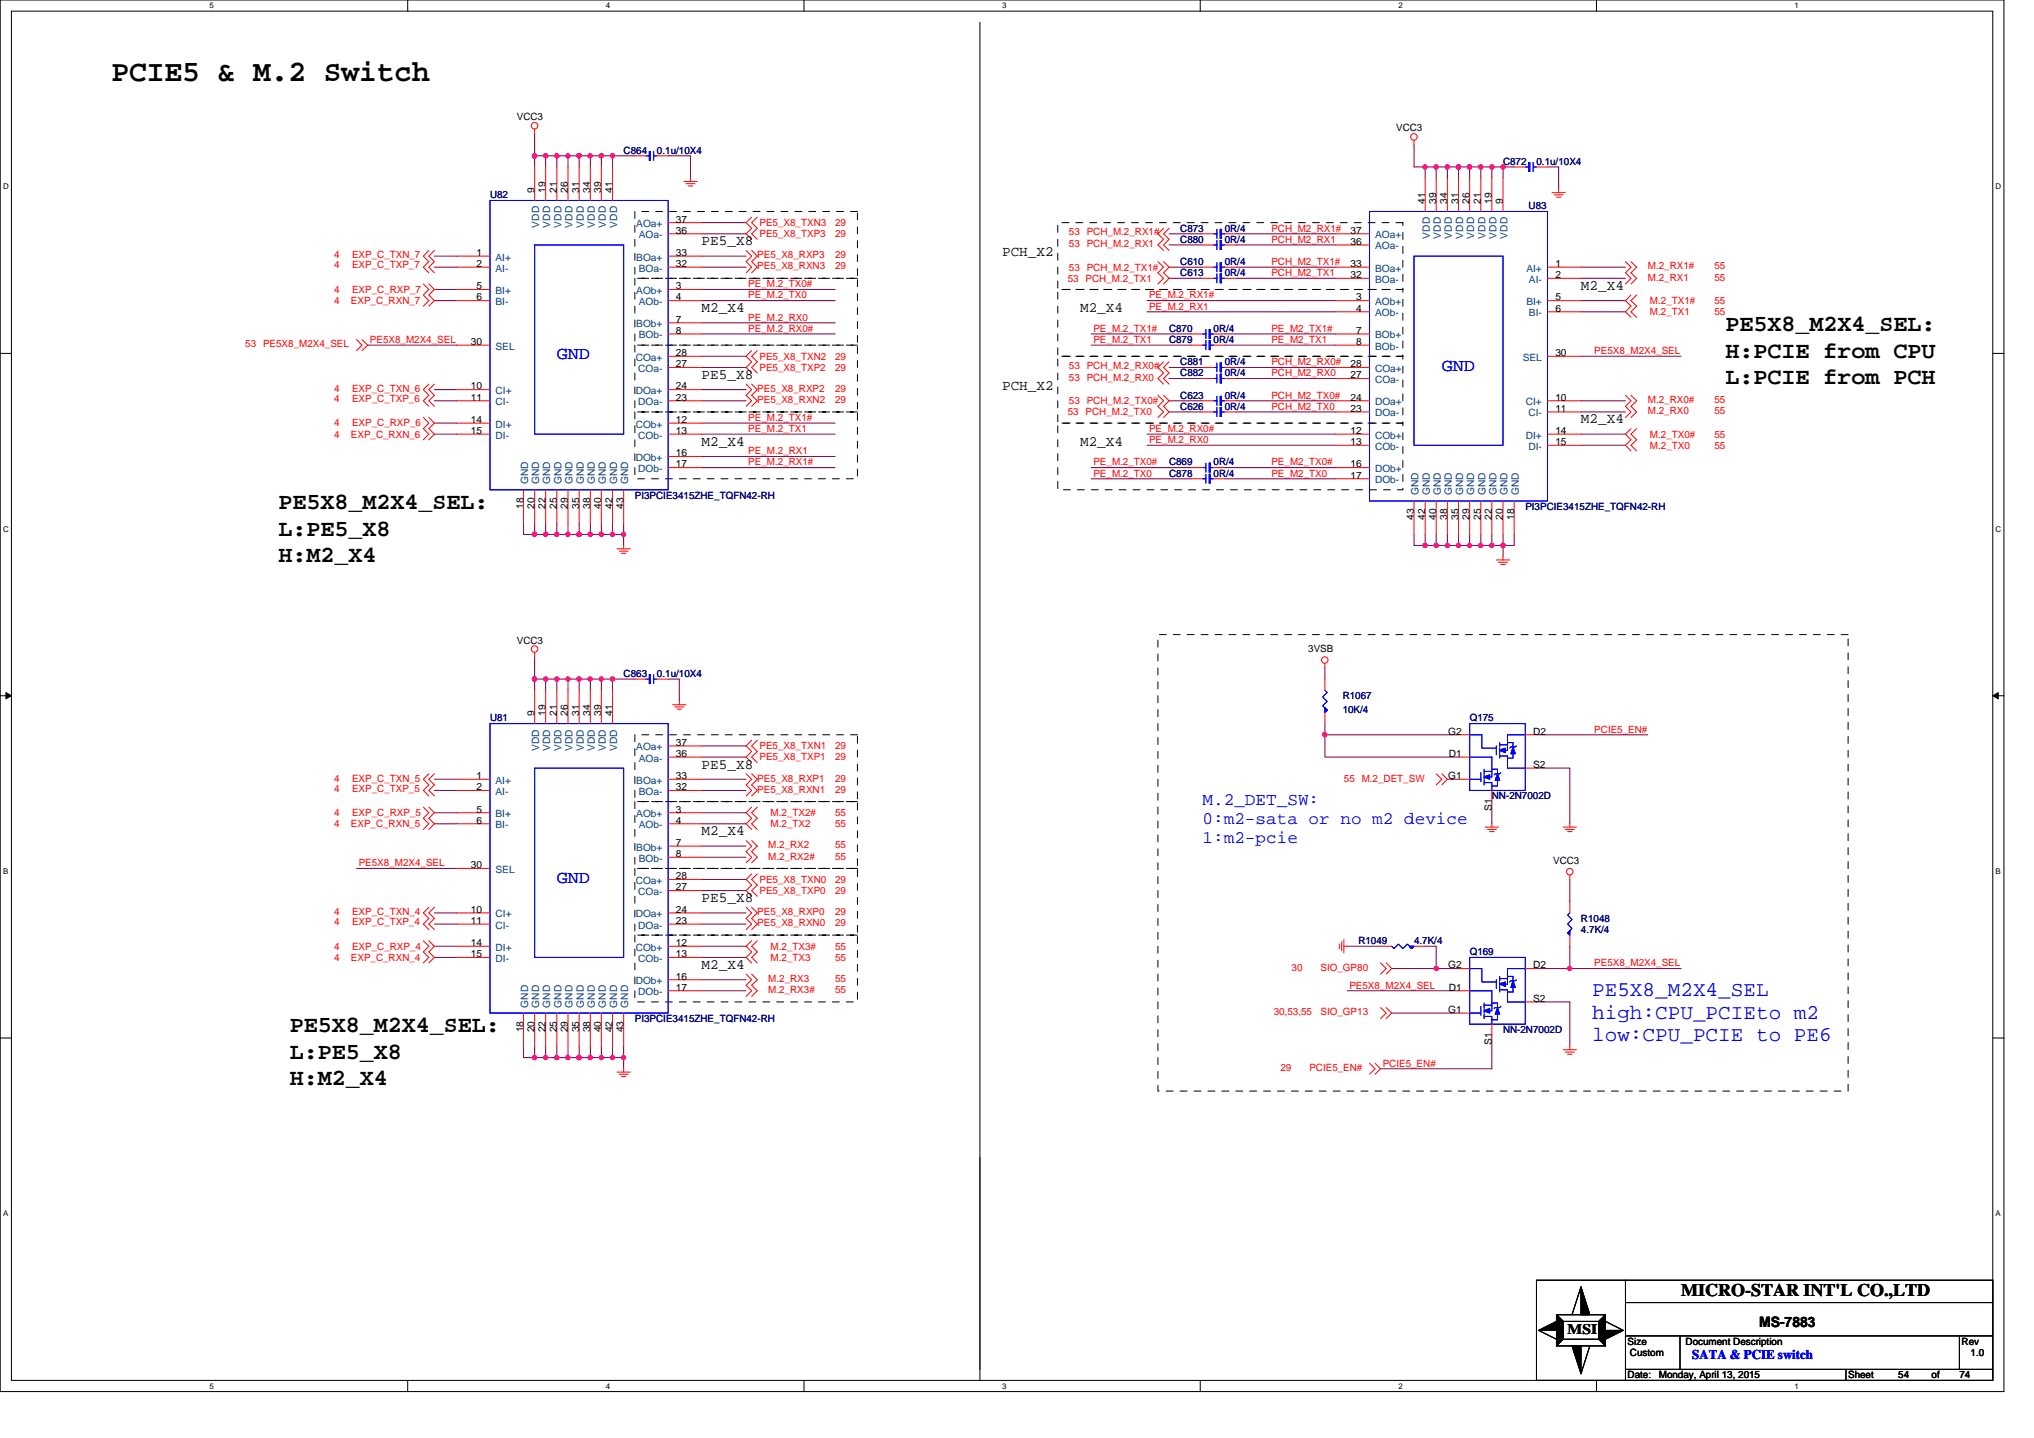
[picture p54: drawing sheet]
<svg xmlns="http://www.w3.org/2000/svg" width="297mm" height="210mm" viewBox="0 0 297 210" stroke-linecap="round" stroke-linejoin="round" font-family="sans-serif">
<defs><g id="words">
<text font-size="4.4" x="16.3" y="11.8">PCIE5 &amp; M.2 Switch</text>
<g font-size="3.4">
<text x="252" y="48.4">PE5X8_M2X4_SEL:</text>
<text x="252" y="52.2">H:PCIE from CPU</text>
<text x="252" y="56.1">L:PCIE from PCH</text>
<text x="40.7" y="74.4">PE5X8_M2X4_SEL:</text>
<text x="40.7" y="78.2">L:PE5_X8</text>
<text x="40.7" y="82.1">H:M2_X4</text>
<text x="42.3" y="150.8">PE5X8_M2X4_SEL:</text>
<text x="42.3" y="154.6">L:PE5_X8</text>
<text x="42.3" y="158.5">H:M2_X4</text>
</g>
<g font-size="3.1" fill="#00f">
<text x="232.5" y="145.5">PE5X8_M2X4_SEL</text>
<text x="232.5" y="148.8">high:CPU_PCIEto m2</text>
<text x="232.5" y="152.1">low:CPU_PCIE to PE6</text>
</g>
<g font-size="2.6" fill="#00f">
<text x="81.3" y="52.5">GND</text>
<text x="210.6" y="54.1">GND</text>
<text x="175.6" y="117.5">M.2_DET_SW:</text>
<text x="175.6" y="120.3">0:m2-sata or no m2 device</text>
<text x="175.6" y="123">1:m2-pcie</text>
<text x="81.3" y="128.9">GND</text>
</g>
<text font-size="2.6" x="245.5" y="189.3">MICRO-STAR INT'L CO.,LTD</text>
<g font-size="2.1">
<text x="102.5" y="35.8">PE5_X8</text>
<text x="146.3" y="37.4">PCH_X2</text>
<text x="102.5" y="45.6">M2_X4</text>
<text x="157.7" y="45.6">M2_X4</text>
<text x="230.9" y="42.3">M2_X4</text>
<text x="102.5" y="55.3">PE5_X8</text>
<text x="146.3" y="56.9">PCH_X2</text>
<text x="102.5" y="65.1">M2_X4</text>
<text x="157.7" y="65.1">M2_X4</text>
<text x="230.9" y="61.8">M2_X4</text>
<text x="102.5" y="112.2">PE5_X8</text>
<text x="102.5" y="122">M2_X4</text>
<text x="102.5" y="131.7">PE5_X8</text>
<text x="102.5" y="141.5">M2_X4</text>
<text x="228.9" y="194.9">MSI</text>
<text x="256.9" y="193.8">MS-7883</text>
</g>
<text font-size="1.9" fill="#00f" x="247.1" y="198.5">SATA &amp; PCIE switch</text>
<g font-size="1.5">
<text x="75.5" y="17.6">VCC3</text>
<text x="203.9" y="19.2">VCC3</text>
<text x="78.1" y="28.1" transform="rotate(-90 78.1 28.1)">9</text>
<text x="79.7" y="28.1" transform="rotate(-90 79.7 28.1)">19</text>
<text x="81.3" y="28.1" transform="rotate(-90 81.3 28.1)">21</text>
<text x="82.9" y="28.1" transform="rotate(-90 82.9 28.1)">26</text>
<text x="84.6" y="28.1" transform="rotate(-90 84.6 28.1)">31</text>
<text x="86.2" y="28.1" transform="rotate(-90 86.2 28.1)">34</text>
<text x="87.8" y="28.1" transform="rotate(-90 87.8 28.1)">39</text>
<text x="89.4" y="28.1" transform="rotate(-90 89.4 28.1)">41</text>
<text x="208.1" y="29.7" transform="rotate(-90 208.1 29.7)">41</text>
<text x="209.7" y="29.7" transform="rotate(-90 209.7 29.7)">39</text>
<text x="211.3" y="29.7" transform="rotate(-90 211.3 29.7)">34</text>
<text x="213" y="29.7" transform="rotate(-90 213 29.7)">31</text>
<text x="214.6" y="29.7" transform="rotate(-90 214.6 29.7)">26</text>
<text x="216.2" y="29.7" transform="rotate(-90 216.2 29.7)">21</text>
<text x="217.8" y="29.7" transform="rotate(-90 217.8 29.7)">19</text>
<text x="219.5" y="29.7" transform="rotate(-90 219.5 29.7)">9</text>
<text x="98.7" y="34.1">36</text>
<text x="98.7" y="32.5">37</text>
<text x="197.2" y="34.1">37</text>
<text x="197.2" y="35.8">36</text>
<text x="69.6" y="37.4">1</text>
<text x="69.6" y="39">2</text>
<text x="98.7" y="39">32</text>
<text x="98.7" y="37.4">33</text>
<text x="197.2" y="39">33</text>
<text x="197.2" y="40.6">32</text>
<text x="227.1" y="39">1</text>
<text x="227.1" y="40.6">2</text>
<text x="69.6" y="42.2">5</text>
<text x="69.6" y="43.9">6</text>
<text x="98.7" y="43.9">4</text>
<text x="98.7" y="42.2">3</text>
<text x="98.7" y="47.1">7</text>
<text x="198" y="43.9">3</text>
<text x="198" y="45.5">4</text>
<text x="227.1" y="43.9">5</text>
<text x="227.1" y="45.5">6</text>
<text x="68.8" y="50.4">30</text>
<text x="98.7" y="48.7">8</text>
<text x="98.7" y="53.6">27</text>
<text x="98.7" y="52">28</text>
<text x="197.2" y="53.6">28</text>
<text x="198" y="48.7">7</text>
<text x="198" y="50.4">8</text>
<text x="227.1" y="52">30</text>
<text x="68.8" y="56.9">10</text>
<text x="68.8" y="58.5">11</text>
<text x="98.7" y="58.5">23</text>
<text x="98.7" y="56.9">24</text>
<text x="197.2" y="55.2">27</text>
<text x="197.2" y="58.5">24</text>
<text x="227.1" y="58.5">10</text>
<text x="68.8" y="61.8">14</text>
<text x="68.8" y="63.4">15</text>
<text x="98.7" y="63.4">13</text>
<text x="98.7" y="61.8">12</text>
<text x="197.2" y="63.4">12</text>
<text x="197.2" y="65">13</text>
<text x="197.2" y="60.1">23</text>
<text x="227.1" y="63.4">14</text>
<text x="227.1" y="60.1">11</text>
<text x="227.1" y="65">15</text>
<text x="98.7" y="68.3">17</text>
<text x="98.7" y="66.6">16</text>
<text x="197.2" y="68.3">16</text>
<text x="197.2" y="69.9">17</text>
<text x="76.4" y="74.3" transform="rotate(-90 76.4 74.3)">18</text>
<text x="78.1" y="74.3" transform="rotate(-90 78.1 74.3)">20</text>
<text x="79.7" y="74.3" transform="rotate(-90 79.7 74.3)">22</text>
<text x="81.3" y="74.3" transform="rotate(-90 81.3 74.3)">25</text>
<text x="82.9" y="74.3" transform="rotate(-90 82.9 74.3)">29</text>
<text x="84.6" y="74.3" transform="rotate(-90 84.6 74.3)">35</text>
<text x="86.2" y="74.3" transform="rotate(-90 86.2 74.3)">38</text>
<text x="87.8" y="74.3" transform="rotate(-90 87.8 74.3)">40</text>
<text x="89.4" y="74.3" transform="rotate(-90 89.4 74.3)">42</text>
<text x="91.1" y="74.3" transform="rotate(-90 91.1 74.3)">43</text>
<text x="206.5" y="75.9" transform="rotate(-90 206.5 75.9)">43</text>
<text x="208.1" y="75.9" transform="rotate(-90 208.1 75.9)">42</text>
<text x="209.7" y="75.9" transform="rotate(-90 209.7 75.9)">40</text>
<text x="211.3" y="75.9" transform="rotate(-90 211.3 75.9)">38</text>
<text x="213" y="75.9" transform="rotate(-90 213 75.9)">35</text>
<text x="214.6" y="75.9" transform="rotate(-90 214.6 75.9)">29</text>
<text x="216.2" y="75.9" transform="rotate(-90 216.2 75.9)">25</text>
<text x="217.8" y="75.9" transform="rotate(-90 217.8 75.9)">22</text>
<text x="219.5" y="75.9" transform="rotate(-90 219.5 75.9)">20</text>
<text x="221.1" y="75.9" transform="rotate(-90 221.1 75.9)">18</text>
<text x="75.5" y="94">VCC3</text>
<text x="191" y="95.3">3VSB</text>
<text x="78.1" y="104.5" transform="rotate(-90 78.1 104.5)">9</text>
<text x="79.7" y="104.5" transform="rotate(-90 79.7 104.5)">19</text>
<text x="81.3" y="104.5" transform="rotate(-90 81.3 104.5)">21</text>
<text x="82.9" y="104.5" transform="rotate(-90 82.9 104.5)">26</text>
<text x="84.6" y="104.5" transform="rotate(-90 84.6 104.5)">31</text>
<text x="86.2" y="104.5" transform="rotate(-90 86.2 104.5)">34</text>
<text x="87.8" y="104.5" transform="rotate(-90 87.8 104.5)">39</text>
<text x="89.4" y="104.5" transform="rotate(-90 89.4 104.5)">41</text>
<text x="211.5" y="107.3">G2</text>
<text x="223.9" y="107.3">D2</text>
<text x="69.6" y="113.8">1</text>
<text x="98.7" y="110.5">36</text>
<text x="98.7" y="108.9">37</text>
<text x="98.7" y="113.8">33</text>
<text x="211.5" y="113.8">G1</text>
<text x="211.6" y="110.5">D1</text>
<text x="223.9" y="112.1">S2</text>
<text x="69.6" y="115.4">2</text>
<text x="69.6" y="118.7">5</text>
<text x="98.7" y="115.4">32</text>
<text x="98.7" y="118.7">3</text>
<text x="217.8" y="118.4" transform="rotate(-90 217.8 118.4)">S1</text>
<text x="69.6" y="120.3">6</text>
<text x="98.7" y="120.3">4</text>
<text x="98.7" y="125.2">8</text>
<text x="98.7" y="123.5">7</text>
<text x="68.8" y="126.8">30</text>
<text x="98.7" y="130">27</text>
<text x="98.7" y="128.4">28</text>
<text x="226.8" y="126.2">VCC3</text>
<text x="68.8" y="133.3">10</text>
<text x="68.8" y="134.9">11</text>
<text x="98.7" y="134.9">23</text>
<text x="98.7" y="133.3">24</text>
<text x="68.8" y="138.2">14</text>
<text x="68.8" y="139.8">15</text>
<text x="98.7" y="139.8">13</text>
<text x="98.7" y="138.2">12</text>
<text x="98.7" y="143">16</text>
<text x="211.5" y="141.4">G2</text>
<text x="223.9" y="141.4">D2</text>
<text x="98.7" y="144.7">17</text>
<text x="211.5" y="147.9">G1</text>
<text x="211.6" y="144.7">D1</text>
<text x="223.9" y="146.3">S2</text>
<text x="76.4" y="150.7" transform="rotate(-90 76.4 150.7)">18</text>
<text x="78.1" y="150.7" transform="rotate(-90 78.1 150.7)">20</text>
<text x="79.7" y="150.7" transform="rotate(-90 79.7 150.7)">22</text>
<text x="81.3" y="150.7" transform="rotate(-90 81.3 150.7)">25</text>
<text x="82.9" y="150.7" transform="rotate(-90 82.9 150.7)">29</text>
<text x="84.6" y="150.7" transform="rotate(-90 84.6 150.7)">35</text>
<text x="86.2" y="150.7" transform="rotate(-90 86.2 150.7)">38</text>
<text x="87.8" y="150.7" transform="rotate(-90 87.8 150.7)">40</text>
<text x="89.4" y="150.7" transform="rotate(-90 89.4 150.7)">42</text>
<text x="91.1" y="150.7" transform="rotate(-90 91.1 150.7)">43</text>
<text x="217.8" y="152.5" transform="rotate(-90 217.8 152.5)">S1</text>
<text x="237.7" y="196.4">Size</text>
<text x="246.2" y="196.4">Document Description</text>
<text x="286.5" y="196.4">Rev</text>
<text x="237.7" y="201.3">Date:</text>
<text x="238" y="198">Custom</text>
<text x="242.2" y="201.3">Monday, April 13, 2015</text>
<text x="269.9" y="201.3">Sheet</text>
<text x="277.2" y="201.3">54</text>
<text x="282.1" y="201.3">of</text>
<text x="286.1" y="201.3">74</text>
<text x="287.8" y="198">1.0</text>
</g>
<g font-size="1.5" fill="#000080">
<text x="91.1" y="22.5">C864</text>
<text x="95.9" y="22.5">0.1u/10X4</text>
<text x="71.6" y="29">U82</text>
<text x="219.5" y="24.1">C872</text>
<text x="224.4" y="24.1">0.1u/10X4</text>
<text x="172.4" y="35.5">C880</text>
<text x="172.4" y="33.8">C873</text>
<text x="178.9" y="35.5">0R/4</text>
<text x="178.9" y="33.8">0R/4</text>
<text x="223.2" y="30.6">U83</text>
<text x="172.4" y="40.3">C613</text>
<text x="172.4" y="38.7">C610</text>
<text x="178.9" y="40.3">0R/4</text>
<text x="178.9" y="38.7">0R/4</text>
<text x="170.7" y="50.1">C879</text>
<text x="170.7" y="48.5">C870</text>
<text x="172.4" y="53.3">C881</text>
<text x="177.2" y="50.1">0R/4</text>
<text x="177.2" y="48.5">0R/4</text>
<text x="178.9" y="53.3">0R/4</text>
<text x="172.4" y="58.2">C623</text>
<text x="172.4" y="59.8">C626</text>
<text x="172.4" y="55">C882</text>
<text x="178.9" y="58.2">0R/4</text>
<text x="178.9" y="59.8">0R/4</text>
<text x="178.9" y="55">0R/4</text>
<text x="170.7" y="68">C869</text>
<text x="170.7" y="69.6">C878</text>
<text x="177.2" y="68">0R/4</text>
<text x="177.2" y="69.6">0R/4</text>
<text x="92.7" y="72.8">PI3PCIE3415ZHE_TQFN42-RH</text>
<text x="222.8" y="74.5">PI3PCIE3415ZHE_TQFN42-RH</text>
<text x="91.1" y="98.8">C863</text>
<text x="95.9" y="98.8">0.1u/10X4</text>
<text x="71.6" y="105.3">U81</text>
<text x="196.1" y="102.1">R1067</text>
<text x="196.1" y="104.1">10K/4</text>
<text x="214.6" y="105.3">Q175</text>
<text x="217.9" y="116.7">NN-2N7002D</text>
<text x="198.4" y="137.9">R1049</text>
<text x="206.5" y="137.9">4.7K/4</text>
<text x="230.9" y="134.6">R1048</text>
<text x="230.9" y="136.2">4.7K/4</text>
<text x="214.6" y="139.5">Q169</text>
<text x="92.7" y="149.2">PI3PCIE3415ZHE_TQFN42-RH</text>
<text x="219.5" y="150.9">NN-2N7002D</text>
</g>
<g font-size="1.5" fill="#004080">
<text x="78.8" y="33.2" transform="rotate(-90 78.8 33.2)">VDD</text>
<text x="80.4" y="33.2" transform="rotate(-90 80.4 33.2)">VDD</text>
<text x="82" y="33.2" transform="rotate(-90 82 33.2)">VDD</text>
<text x="83.6" y="33.2" transform="rotate(-90 83.6 33.2)">VDD</text>
<text x="85.3" y="33.2" transform="rotate(-90 85.3 33.2)">VDD</text>
<text x="86.9" y="33.2" transform="rotate(-90 86.9 33.2)">VDD</text>
<text x="88.5" y="33.2" transform="rotate(-90 88.5 33.2)">VDD</text>
<text x="90.1" y="33.2" transform="rotate(-90 90.1 33.2)">VDD</text>
<text x="92.9" y="33.2">AOa+</text>
<text x="93.3" y="34.8">AOa-</text>
<text x="200.8" y="34.8">AOa+</text>
<text x="208.8" y="34.8" transform="rotate(-90 208.8 34.8)">VDD</text>
<text x="210.4" y="34.8" transform="rotate(-90 210.4 34.8)">VDD</text>
<text x="212" y="34.8" transform="rotate(-90 212 34.8)">VDD</text>
<text x="213.7" y="34.8" transform="rotate(-90 213.7 34.8)">VDD</text>
<text x="215.3" y="34.8" transform="rotate(-90 215.3 34.8)">VDD</text>
<text x="216.9" y="34.8" transform="rotate(-90 216.9 34.8)">VDD</text>
<text x="218.5" y="34.8" transform="rotate(-90 218.5 34.8)">VDD</text>
<text x="220.2" y="34.8" transform="rotate(-90 220.2 34.8)">VDD</text>
<text x="72.4" y="38.1">AI+</text>
<text x="72.4" y="39.7">AI-</text>
<text x="92.9" y="38.1">BOa+</text>
<text x="93.3" y="39.7">BOa-</text>
<text x="200.8" y="36.4">AOa-</text>
<text x="200.8" y="39.7">BOa+</text>
<text x="200.8" y="41.3">BOa-</text>
<text x="222.9" y="39.7">AI+</text>
<text x="223.3" y="41.3">AI-</text>
<text x="72.4" y="42.9">BI+</text>
<text x="72.4" y="44.6">BI-</text>
<text x="92.9" y="42.9">AOb+</text>
<text x="92.9" y="47.8">BOb+</text>
<text x="93.3" y="44.6">AOb-</text>
<text x="200.8" y="44.6">AOb+</text>
<text x="200.8" y="46.2">AOb-</text>
<text x="222.9" y="44.6">BI+</text>
<text x="223.3" y="46.2">BI-</text>
<text x="72.4" y="51.1">SEL</text>
<text x="92.8" y="52.7">COa+</text>
<text x="93.3" y="49.4">BOb-</text>
<text x="200.8" y="49.4">BOb+</text>
<text x="200.8" y="51.1">BOb-</text>
<text x="222.4" y="52.7">SEL</text>
<text x="72.4" y="57.6">CI+</text>
<text x="72.4" y="59.2">CI-</text>
<text x="92.8" y="57.6">DOa+</text>
<text x="93.2" y="54.3">COa-</text>
<text x="93.2" y="59.2">DOa-</text>
<text x="200.8" y="54.3">COa+</text>
<text x="200.8" y="55.9">COa-</text>
<text x="200.8" y="59.2">DOa+</text>
<text x="222.8" y="59.2">CI+</text>
<text x="72.4" y="62.4">DI+</text>
<text x="72.4" y="64.1">DI-</text>
<text x="92.8" y="62.4">COb+</text>
<text x="93.2" y="64.1">COb-</text>
<text x="200.8" y="64.1">COb+</text>
<text x="200.8" y="65.7">COb-</text>
<text x="200.8" y="60.8">DOa-</text>
<text x="222.8" y="64.1">DI+</text>
<text x="223.2" y="60.8">CI-</text>
<text x="223.2" y="65.7">DI-</text>
<text x="77.1" y="70.7" transform="rotate(-90 77.1 70.7)">GND</text>
<text x="78.8" y="70.7" transform="rotate(-90 78.8 70.7)">GND</text>
<text x="80.4" y="70.7" transform="rotate(-90 80.4 70.7)">GND</text>
<text x="82" y="70.7" transform="rotate(-90 82 70.7)">GND</text>
<text x="83.6" y="70.7" transform="rotate(-90 83.6 70.7)">GND</text>
<text x="85.3" y="70.7" transform="rotate(-90 85.3 70.7)">GND</text>
<text x="86.9" y="70.7" transform="rotate(-90 86.9 70.7)">GND</text>
<text x="88.5" y="70.7" transform="rotate(-90 88.5 70.7)">GND</text>
<text x="90.1" y="70.7" transform="rotate(-90 90.1 70.7)">GND</text>
<text x="91.8" y="70.7" transform="rotate(-90 91.8 70.7)">GND</text>
<text x="92.8" y="67.3">DOb+</text>
<text x="93.2" y="68.9">DOb-</text>
<text x="200.8" y="68.9">DOb+</text>
<text x="200.8" y="70.6">DOb-</text>
<text x="207.2" y="72.3" transform="rotate(-90 207.2 72.3)">GND</text>
<text x="208.8" y="72.3" transform="rotate(-90 208.8 72.3)">GND</text>
<text x="210.4" y="72.3" transform="rotate(-90 210.4 72.3)">GND</text>
<text x="212" y="72.3" transform="rotate(-90 212 72.3)">GND</text>
<text x="213.7" y="72.3" transform="rotate(-90 213.7 72.3)">GND</text>
<text x="215.3" y="72.3" transform="rotate(-90 215.3 72.3)">GND</text>
<text x="216.9" y="72.3" transform="rotate(-90 216.9 72.3)">GND</text>
<text x="218.5" y="72.3" transform="rotate(-90 218.5 72.3)">GND</text>
<text x="220.2" y="72.3" transform="rotate(-90 220.2 72.3)">GND</text>
<text x="221.8" y="72.3" transform="rotate(-90 221.8 72.3)">GND</text>
<text x="78.8" y="109.6" transform="rotate(-90 78.8 109.6)">VDD</text>
<text x="80.4" y="109.6" transform="rotate(-90 80.4 109.6)">VDD</text>
<text x="82" y="109.6" transform="rotate(-90 82 109.6)">VDD</text>
<text x="83.6" y="109.6" transform="rotate(-90 83.6 109.6)">VDD</text>
<text x="85.3" y="109.6" transform="rotate(-90 85.3 109.6)">VDD</text>
<text x="86.9" y="109.6" transform="rotate(-90 86.9 109.6)">VDD</text>
<text x="88.5" y="109.6" transform="rotate(-90 88.5 109.6)">VDD</text>
<text x="90.1" y="109.6" transform="rotate(-90 90.1 109.6)">VDD</text>
<text x="92.9" y="109.6">AOa+</text>
<text x="93.3" y="111.2">AOa-</text>
<text x="72.4" y="114.4">AI+</text>
<text x="72.4" y="116.1">AI-</text>
<text x="72.4" y="119.3">BI+</text>
<text x="92.9" y="119.3">AOb+</text>
<text x="92.9" y="114.4">BOa+</text>
<text x="93.3" y="116.1">BOa-</text>
<text x="72.4" y="120.9">BI-</text>
<text x="92.9" y="124.2">BOb+</text>
<text x="93.3" y="120.9">AOb-</text>
<text x="93.3" y="125.8">BOb-</text>
<text x="72.4" y="127.5">SEL</text>
<text x="92.8" y="129.1">COa+</text>
<text x="93.2" y="130.7">COa-</text>
<text x="72.4" y="134">CI+</text>
<text x="72.4" y="135.6">CI-</text>
<text x="92.8" y="134">DOa+</text>
<text x="93.2" y="135.6">DOa-</text>
<text x="72.4" y="138.8">DI+</text>
<text x="72.4" y="140.5">DI-</text>
<text x="92.8" y="138.8">COb+</text>
<text x="92.8" y="143.7">DOb+</text>
<text x="93.2" y="140.5">COb-</text>
<text x="77.1" y="147.1" transform="rotate(-90 77.1 147.1)">GND</text>
<text x="78.8" y="147.1" transform="rotate(-90 78.8 147.1)">GND</text>
<text x="80.4" y="147.1" transform="rotate(-90 80.4 147.1)">GND</text>
<text x="82" y="147.1" transform="rotate(-90 82 147.1)">GND</text>
<text x="83.6" y="147.1" transform="rotate(-90 83.6 147.1)">GND</text>
<text x="85.3" y="147.1" transform="rotate(-90 85.3 147.1)">GND</text>
<text x="86.9" y="147.1" transform="rotate(-90 86.9 147.1)">GND</text>
<text x="88.5" y="147.1" transform="rotate(-90 88.5 147.1)">GND</text>
<text x="90.1" y="147.1" transform="rotate(-90 90.1 147.1)">GND</text>
<text x="91.8" y="147.1" transform="rotate(-90 91.8 147.1)">GND</text>
<text x="93.2" y="145.3">DOb-</text>
</g>
<g font-size="1.5" fill="#f00">
<text x="110.9" y="34.6">PE5_X8_TXP3</text>
<text x="110.9" y="33">PE5_X8_TXN3</text>
<text x="122" y="34.6">29</text>
<text x="122" y="33">29</text>
<text x="156.1" y="34.3">53 PCH_M.2_RX1#</text>
<text x="185.7" y="35.5">PCH_M2_RX1</text>
<text x="185.7" y="33.8">PCH_M2_RX1#</text>
<text x="48.8" y="39.2">4</text>
<text x="48.8" y="37.7">4</text>
<text x="51.4" y="39.2">EXP_C_TXP_7</text>
<text x="51.4" y="37.7">EXP_C_TXN_7</text>
<text x="109.3" y="42">PE_M.2_TX0#</text>
<text x="110.6" y="37.7">PE5_X8_RXP3</text>
<text x="110.6" y="39.3">PE5_X8_RXN3</text>
<text x="122" y="39.3">29</text>
<text x="122" y="37.7">29</text>
<text x="155.9" y="41.1">53 PCH_M.2_TX1</text>
<text x="156.1" y="36.1">53 PCH_M.2_RX1</text>
<text x="156.1" y="39.5">53 PCH_M.2_TX1#</text>
<text x="185.7" y="40.3">PCH_M2_TX1</text>
<text x="185.7" y="38.7">PCH_M2_TX1#</text>
<text x="240.6" y="41">M.2_RX1</text>
<text x="240.6" y="39.3">M.2_RX1#</text>
<text x="250.4" y="41">55</text>
<text x="250.4" y="39.3">55</text>
<text x="48.8" y="42.8">4</text>
<text x="48.8" y="44.4">4</text>
<text x="51.2" y="44.4">EXP_C_RXN_7</text>
<text x="51.4" y="42.8">EXP_C_RXP_7</text>
<text x="109.3" y="46.8">PE_M.2_RX0</text>
<text x="109.3" y="43.6">PE_M.2_TX0</text>
<text x="167.8" y="45.2">PE_M.2_RX1</text>
<text x="167.8" y="43.6">PE_M.2_RX1#</text>
<text x="241" y="46">M.2_TX1</text>
<text x="241" y="44.4">M.2_TX1#</text>
<text x="250.4" y="46">55</text>
<text x="250.4" y="44.4">55</text>
<text x="35.8" y="50.7">53 PE5X8_M2X4_SEL</text>
<text x="54" y="50.1">PE5X8_M2X4_SEL</text>
<text x="109.3" y="48.5">PE_M.2_RX0#</text>
<text x="110.9" y="52.5">PE5_X8_TXN2</text>
<text x="122" y="52.5">29</text>
<text x="156.1" y="53.8">53 PCH_M.2_RX0#</text>
<text x="159.7" y="50.1">PE_M.2_TX1</text>
<text x="159.7" y="48.5">PE_M.2_TX1#</text>
<text x="185.7" y="53.3">PCH_M2_RX0#</text>
<text x="185.7" y="50.1">PE_M2_TX1</text>
<text x="185.7" y="48.5">PE_M2_TX1#</text>
<text x="232.8" y="51.7">PE5X8_M2X4_SEL</text>
<text x="48.8" y="58.7">4</text>
<text x="48.8" y="57.2">4</text>
<text x="51.4" y="58.7">EXP_C_TXP_6</text>
<text x="51.4" y="57.2">EXP_C_TXN_6</text>
<text x="110.6" y="58.9">PE5_X8_RXN2</text>
<text x="110.6" y="57.2">PE5_X8_RXP2</text>
<text x="110.9" y="54.1">PE5_X8_TXP2</text>
<text x="122" y="58.9">29</text>
<text x="122" y="54.1">29</text>
<text x="122" y="57.2">29</text>
<text x="156.1" y="55.6">53 PCH_M.2_RX0</text>
<text x="156.1" y="59">53 PCH_M.2_TX0#</text>
<text x="185.7" y="59.8">PCH_M2_TX0</text>
<text x="185.7" y="58.2">PCH_M2_TX0#</text>
<text x="185.7" y="54.9">PCH_M2_RX0</text>
<text x="240.6" y="58.9">M.2_RX0#</text>
<text x="250.4" y="58.9">55</text>
<text x="48.8" y="62.3">4</text>
<text x="48.8" y="63.9">4</text>
<text x="51.2" y="63.9">EXP_C_RXN_6</text>
<text x="51.4" y="62.3">EXP_C_RXP_6</text>
<text x="109.3" y="61.5">PE_M.2_TX1#</text>
<text x="109.3" y="63.1">PE_M.2_TX1</text>
<text x="155.9" y="60.6">53 PCH_M.2_TX0</text>
<text x="167.8" y="64.7">PE_M.2_RX0</text>
<text x="167.8" y="63.1">PE_M.2_RX0#</text>
<text x="240.6" y="60.5">M.2_RX0</text>
<text x="241" y="65.5">M.2_TX0</text>
<text x="241" y="63.9">M.2_TX0#</text>
<text x="250.4" y="60.5">55</text>
<text x="250.4" y="65.5">55</text>
<text x="250.4" y="63.9">55</text>
<text x="109.3" y="68">PE_M.2_RX1#</text>
<text x="109.3" y="66.3">PE_M.2_RX1</text>
<text x="159.7" y="69.6">PE_M.2_TX0</text>
<text x="159.7" y="68">PE_M.2_TX0#</text>
<text x="185.7" y="68">PE_M2_TX0#</text>
<text x="185.7" y="69.6">PE_M2_TX0</text>
<text x="232.8" y="107">PCIE5_EN#</text>
<text x="110.9" y="111">PE5_X8_TXP1</text>
<text x="110.9" y="109.4">PE5_X8_TXN1</text>
<text x="122" y="111">29</text>
<text x="122" y="109.4">29</text>
<text x="48.8" y="119.2">4</text>
<text x="48.8" y="115.6">4</text>
<text x="48.8" y="114.1">4</text>
<text x="51.4" y="119.2">EXP_C_RXP_5</text>
<text x="51.4" y="115.6">EXP_C_TXP_5</text>
<text x="51.4" y="114.1">EXP_C_TXN_5</text>
<text x="110.6" y="114.1">PE5_X8_RXP1</text>
<text x="110.6" y="115.8">PE5_X8_RXN1</text>
<text x="112.5" y="119.2">M.2_TX2#</text>
<text x="122" y="115.8">29</text>
<text x="122" y="114.1">29</text>
<text x="122" y="119.2">55</text>
<text x="196.3" y="114.1">55 M.2_DET_SW</text>
<text x="48.8" y="120.8">4</text>
<text x="51.2" y="120.8">EXP_C_RXN_5</text>
<text x="112.2" y="123.9">M.2_RX2</text>
<text x="112.2" y="125.5">M.2_RX2#</text>
<text x="112.5" y="120.8">M.2_TX2</text>
<text x="122" y="123.9">55</text>
<text x="122" y="125.5">55</text>
<text x="122" y="120.8">55</text>
<text x="52.4" y="126.5">PE5X8_M2X4_SEL</text>
<text x="110.9" y="130.6">PE5_X8_TXP0</text>
<text x="110.9" y="128.9">PE5_X8_TXN0</text>
<text x="122" y="130.6">29</text>
<text x="122" y="128.9">29</text>
<text x="48.8" y="135.1">4</text>
<text x="48.8" y="133.6">4</text>
<text x="51.4" y="135.1">EXP_C_TXP_4</text>
<text x="51.4" y="133.6">EXP_C_TXN_4</text>
<text x="110.6" y="133.6">PE5_X8_RXP0</text>
<text x="110.6" y="135.3">PE5_X8_RXN0</text>
<text x="122" y="135.3">29</text>
<text x="122" y="133.6">29</text>
<text x="48.8" y="138.7">4</text>
<text x="48.8" y="140.3">4</text>
<text x="51.2" y="140.3">EXP_C_RXN_4</text>
<text x="51.4" y="138.7">EXP_C_RXP_4</text>
<text x="112.2" y="143.4">M.2_RX3</text>
<text x="112.5" y="140.3">M.2_TX3</text>
<text x="112.5" y="138.7">M.2_TX3#</text>
<text x="122" y="143.4">55</text>
<text x="122" y="140.3">55</text>
<text x="122" y="138.7">55</text>
<text x="188.6" y="141.8">30</text>
<text x="192.8" y="141.8">SIO_GP80</text>
<text x="232.8" y="141.1">PE5X8_M2X4_SEL</text>
<text x="112.2" y="145">M.2_RX3#</text>
<text x="122" y="145">55</text>
<text x="186" y="148.3">30,53,55</text>
<text x="192.8" y="148.3">SIO_GP13</text>
<text x="197.1" y="144.4">PE5X8_M2X4_SEL</text>
<text x="201.9" y="155.7">PCIE5_EN#</text>
<text x="187" y="156.4">29</text>
<text x="191.2" y="156.4">PCIE5_EN#</text>
</g>
<g font-size="1.2">
<text x="30.6" y="1.2">5</text>
<text x="88.5" y="1.2">4</text>
<text x="146.3" y="1.2">3</text>
<text x="204.2" y="1.2">2</text>
<text x="262.1" y="1.2">1</text>
<text x=".5" y="27.6">D</text>
<text x="291.4" y="27.6">D</text>
<text x=".5" y="77.6">C</text>
<text x="291.4" y="77.6">C</text>
<text x=".5" y="127.6">B</text>
<text x="291.4" y="127.6">B</text>
<text x=".5" y="177.6">A</text>
<text x="291.4" y="177.6">A</text>
<text x="30.6" y="202.8">5</text>
<text x="88.5" y="202.8">4</text>
<text x="146.3" y="202.8">3</text>
<text x="204.2" y="202.8">2</text>
<text x="262.1" y="202.8">1</text>
</g>
</g></defs>
<path d="M0 0h292.6v203.2h-292.6zM1.7 1.6h289.3v200h-289.3z" fill="none" stroke="#000" stroke-width=".15"/>
<g fill="#fff">
<path d="M30.6 .2h.6v1.3h-.6z"/>
<path d="M30.6 201.8h.6v1.3h-.6z"/>
</g>
<path d="M59.5 0v1.6M59.5 201.6v1.6" fill="none" stroke="#000" stroke-width=".15"/>
<g fill="#fff">
<path d="M88.5 .2h.6v1.3h-.6z"/>
<path d="M88.5 201.8h.6v1.3h-.6z"/>
</g>
<path d="M117.4 0v1.6M117.4 201.6v1.6" fill="none" stroke="#000" stroke-width=".15"/>
<g fill="#fff">
<path d="M146.3 .2h.7v1.3h-.7z"/>
<path d="M146.3 201.8h.7v1.3h-.7z"/>
</g>
<path d="M175.3 0v1.6M175.3 201.6v1.6" fill="none" stroke="#000" stroke-width=".15"/>
<g fill="#fff">
<path d="M204.2 .2h.6v1.3h-.6z"/>
<path d="M204.2 201.8h.6v1.3h-.6z"/>
</g>
<path d="M233.1 0v1.6M233.1 201.6v1.6" fill="none" stroke="#000" stroke-width=".15"/>
<g fill="#fff">
<path d="M262.1 .2h.6v1.3h-.6z"/>
<path d="M262.1 201.8h.6v1.3h-.6z"/>
<path d="M.5 26.6h.8v1.3h-.8z"/>
<path d="M291.4 26.6h.9v1.3h-.9z"/>
<path d="M.5 76.6h.8v1.3h-.8z"/>
<path d="M291.4 76.6h.9v1.3h-.9z"/>
</g>
<path d="M0 51.6h1.7M291 51.6h1.6" fill="none" stroke="#000" stroke-width=".15"/>
<g fill="#fff">
<path d="M.5 126.6h.7v1.3h-.7z"/>
<path d="M291.4 126.6h.8v1.3h-.8z"/>
</g>
<path d="M0 101.6h1.7M291 101.6h1.6" fill="none" stroke="#000" stroke-width=".15"/>
<path d="M.9 101.1l.8 .5-.8 .4zM291 101.6l.8-.5v.9z" fill="#000" stroke="#000" stroke-width=".15"/>
<g fill="#fff">
<path d="M.5 176.6h.7v1.2h-.7z"/>
<path d="M291.4 176.6h.8v1.2h-.8z"/>
</g>
<g fill="none" stroke="#000" stroke-width=".15">
<path d="M143.1 3.3v198.3M0 151.6h1.7M291 151.6h1.6M143.1 169.1v30.9M224.4 186.9h66.6v14.7h-66.6zM224.7 194.3l2.6 1.3M227.3 192h7.2v4.5h-7.2zM227.3 192l1 1M228.3 193h5.2v2.6h-5.2zM228.3 195.6l-1 .9M230.9 187.9l-1.3 4.1M232.2 196.5l-1.3 4.1"/>
<path d="M233.5 195.6l1 .9M234.5 193l2.6 1.3M234.5 192l-1 1M237.4 190.2h53.6M237.4 186.9v14.7M237.4 200h53.6M237.4 195.1h53.6M245.3 195.1v4.9M269.6 200v1.6M286.1 195.1v4.9"/>
</g>
<g fill="none" stroke="#800040" stroke-width=".15">
<path d="M78.1 19.5v3.3M63.4 37.4h3.3M63.4 39h3.3M78.1 22.8v1.6M78.1 22.8h1.6M79.7 22.8h1.6M79.7 22.8v1.6M81.3 22.8h1.6M81.3 22.8v1.6M82.9 22.8v1.6M82.9 22.8h1.7M84.6 22.8h1.6"/>
<path d="M84.6 22.8v1.6M86.2 22.8h1.6M86.2 22.8v1.6M87.8 22.8h1.6M87.8 22.8v1.6M89.4 22.8v1.6M89.4 22.8h3.3M97.6 22.8h3.2v3.2M102.5 39h6.5M102.5 37.4h6.5M102.5 34.1h6.5M102.5 32.5h6.5"/>
<path d="M170.7 34.1h4.9M170.7 35.8h4.9M170.7 39h4.9M180.5 34.1h14.6M180.5 39h14.6M180.5 35.8h14.6M206.5 21.1v3.3h1.6M208.1 24.4h1.6M208.1 24.4v1.6M209.7 24.4h1.7M209.7 24.4v1.6M211.4 24.4h1.6"/>
<path d="M211.4 24.4v1.6M213 24.4h1.6M213 24.4v1.6M214.6 24.4h1.7M214.6 24.4v1.6M216.3 24.4v1.6M216.3 24.4h1.6M217.9 24.4h1.6M217.9 24.4v1.6M219.5 24.4h1.6M219.5 24.4v1.6M226 24.4h1.6v3.2"/>
<path d="M230.9 39h6.5M53.7 50.4h13M63.4 42.3h3.3M63.4 43.9h3.3M63.4 56.9h3.3M63.4 58.5h3.3M102.5 48.8h19.5M102.5 47.1h19.5M102.5 43.9h19.5M102.5 42.3h19.5M102.5 53.7h6.5M102.5 52h6.5"/>
<path d="M102.5 58.5h6.5M102.5 56.9h6.5M159.4 50.4h14.6M159.4 48.8h14.6M167.5 45.5h27.6M167.5 43.9h27.6M170.7 53.7h4.9M170.7 55.3h4.9M170.7 40.6h4.9M170.7 58.5h4.9M178.9 50.4h16.2M178.9 48.8h16.2"/>
<path d="M180.5 58.5h14.6M180.5 40.6h14.6M180.5 53.7h14.6M180.5 55.3h14.6M230.9 52h14.6M230.9 40.6h6.5M230.9 45.5h6.5M230.9 43.9h6.5M230.9 58.5h6.5M63.4 61.8h3.3M63.4 63.4h3.3M76.5 76.4v1.6h1.6"/>
<path d="M78.1 76.4v1.6M78.1 78h1.6M79.7 78h1.6M79.7 76.4v1.6M81.3 78h1.6M81.3 76.4v1.6M82.9 76.4v1.6M82.9 78h1.7M84.6 78h1.6M84.6 76.4v1.6M86.2 78h1.6M86.2 76.4v1.6"/>
<path d="M87.8 78h1.6M87.8 76.4v1.6M89.4 78h1.7M89.4 76.4v1.6M91.1 78v1.7M91.1 76.4v1.6M102.5 61.8h19.5M102.5 68.3h19.5M102.5 66.7h19.5M102.5 63.4h19.5M159.4 68.3h14.6M159.4 69.9h14.6"/>
<path d="M167.5 65h27.6M167.5 63.4h27.6M170.7 60.2h4.9M178.9 68.3h16.2M178.9 69.9h16.2M180.5 60.2h14.6M206.5 78v1.7h1.6M208.1 79.7h1.6M208.1 78v1.7M209.7 79.7h1.7M209.7 78v1.7M211.4 79.7h1.6"/>
<path d="M211.4 78v1.7M213 79.7h1.6M213 78v1.7M214.6 79.7h1.7M214.6 78v1.7M216.3 79.7h1.6M216.3 78v1.7M217.9 79.7h1.6M217.9 78v1.7M219.5 79.7v1.6M219.5 78v1.7M221.1 78v1.7h-1.6"/>
<path d="M230.9 60.2h6.5M230.9 65h6.5M230.9 63.4h6.5M78.1 95.9v3.3M78.1 99.2v1.6M78.1 99.2h1.6M79.7 99.2h1.6M79.7 99.2v1.6M81.3 99.2h1.6M81.3 99.2v1.6M82.9 99.2v1.6M82.9 99.2h1.7"/>
<path d="M84.6 99.2h1.6M84.6 99.2v1.6M86.2 99.2h1.6M86.2 99.2v1.6M87.8 99.2h1.6M87.8 99.2v1.6M89.4 99.2v1.6M89.4 99.2h3.3M97.6 99.2h1.6v3.2M193.5 97.5v1.7M63.4 113.8h3.3M63.4 115.4h3.3"/>
<path d="M63.4 118.7h3.3M102.5 115.4h6.5M102.5 113.8h6.5M102.5 110.6h6.5M102.5 108.9h6.5M102.5 118.7h6.5M193.5 105.7v1.6M193.5 107.3h19.5M193.5 107.3v3.3h19.5M211.4 113.8h1.6M217.9 117.1v3.2M224.4 107.3h16.2"/>
<path d="M224.4 112.2h4.9v8.1M52.1 126.8h14.6M63.4 120.3h3.3M63.4 138.2h3.3M63.4 139.8h3.3M63.4 133.3h3.3M63.4 134.9h3.3M102.5 139.8h6.5M102.5 138.2h6.5M102.5 134.9h6.5M102.5 133.3h6.5M102.5 130h6.5"/>
<path d="M102.5 128.4h6.5M102.5 125.2h6.5M102.5 123.5h6.5M102.5 120.3h6.5M196.7 138.2h4.9M208.1 138.2h1.6v3.2M229.3 128.4v3.3M229.3 138.2v3.2M76.5 152.8v1.6h1.6M78.1 152.8v1.6M78.1 154.4h1.6M79.7 154.4h1.6"/>
<path d="M79.7 152.8v1.6M81.3 154.4h1.6M81.3 152.8v1.6M82.9 152.8v1.6M82.9 154.4h1.7M84.6 154.4h1.6M84.6 152.8v1.6M86.2 154.4h1.6M86.2 152.8v1.6M87.8 154.4h1.6M87.8 152.8v1.6M89.4 154.4h1.7"/>
<path d="M89.4 152.8v1.6M91.1 154.4v1.7M91.1 152.8v1.6M102.5 144.7h6.5M102.5 143.1h6.5M196.7 144.7h16.3M203.2 147.9h9.8M203.2 141.4h6.5M209.7 141.4h3.3M217.9 151.2v4.9h-16.3M224.4 141.4h4.9M224.4 146.3h4.9v6.5"/>
<path d="M229.3 141.4h16.2"/>
</g>
<g fill="#f0f" stroke="#f0f" stroke-width=".15">
<circle cx="78.1" cy="154.4" r=".32"/>
<circle cx="87.8" cy="99.2" r=".31"/>
<circle cx="86.2" cy="154.4" r=".32"/>
<circle cx="91.1" cy="154.4" r=".32"/>
<circle cx="79.7" cy="99.2" r=".31"/>
<circle cx="81.3" cy="154.4" r=".32"/>
<circle cx="79.7" cy="154.4" r=".32"/>
<circle cx="84.6" cy="154.4" r=".32"/>
<circle cx="81.3" cy="99.2" r=".31"/>
<circle cx="84.6" cy="99.2" r=".31"/>
<circle cx="78.1" cy="99.2" r=".31"/>
<circle cx="87.8" cy="154.4" r=".32"/>
<circle cx="82.9" cy="154.4" r=".32"/>
<circle cx="82.9" cy="99.2" r=".31"/>
<circle cx="89.5" cy="99.2" r=".31"/>
<circle cx="89.4" cy="154.4" r=".32"/>
<circle cx="86.2" cy="99.2" r=".31"/>
<circle cx="216.2" cy="24.4" r=".32"/>
<circle cx="214.6" cy="79.6" r=".32"/>
<circle cx="219.5" cy="79.6" r=".32"/>
<circle cx="208.1" cy="24.4" r=".32"/>
<circle cx="209.7" cy="79.6" r=".32"/>
<circle cx="208.1" cy="79.6" r=".32"/>
<circle cx="213" cy="79.6" r=".32"/>
<circle cx="209.7" cy="24.4" r=".32"/>
<circle cx="213" cy="24.4" r=".32"/>
<circle cx="216.2" cy="79.6" r=".32"/>
<circle cx="211.4" cy="79.6" r=".32"/>
<circle cx="211.4" cy="24.4" r=".32"/>
<circle cx="217.9" cy="24.4" r=".32"/>
<circle cx="217.9" cy="79.6" r=".32"/>
<circle cx="214.6" cy="24.4" r=".32"/>
<circle cx="219.5" cy="24.4" r=".32"/>
<circle cx="229.2" cy="141.4" r=".32"/>
<circle cx="209.7" cy="141.4" r=".32"/>
<circle cx="193.5" cy="107.3" r=".31"/>
<circle cx="78.1" cy="78" r=".32"/>
<circle cx="87.8" cy="22.8" r=".32"/>
<circle cx="86.2" cy="78" r=".32"/>
<circle cx="91.1" cy="78" r=".32"/>
<circle cx="79.7" cy="22.8" r=".32"/>
<circle cx="81.3" cy="78" r=".32"/>
<circle cx="79.7" cy="78" r=".32"/>
<circle cx="84.6" cy="78" r=".32"/>
<circle cx="81.3" cy="22.8" r=".32"/>
<circle cx="84.6" cy="22.8" r=".32"/>
<circle cx="78.1" cy="22.8" r=".32"/>
<circle cx="87.8" cy="78" r=".32"/>
<circle cx="82.9" cy="78" r=".32"/>
<circle cx="82.9" cy="22.8" r=".32"/>
<circle cx="89.4" cy="22.8" r=".32"/>
<circle cx="89.4" cy="78" r=".32"/>
<circle cx="86.2" cy="22.8" r=".32"/>
</g>
<g fill="none" stroke="#f00" stroke-width=".15">
<path d="M78.1 18.9v.6M62.6 36.6l-.8 .8 .8 .8-.8 .8 .8 .8M63.4 36.6l-.8 .8 .8 .8-.8 .8 .8 .8M66.7 39h4.9M66.7 37.4h4.9M78.1 24.4v4.9M79.7 24.4v4.9M81.3 24.4v4.9M82.9 24.4v4.9M84.6 24.4v4.9M86.2 24.4v4.9M87.8 24.4v4.9"/>
<path d="M89.4 24.4v4.9M92.7 22.8h1.6M95.9 22.8h1.7M97.6 39h4.9M97.6 34.1h4.9M97.6 37.4h4.9M97.6 32.5h4.9M99.9 26.5h1.9M100.2 26.8h1.3M100.5 27.2h.7M100.8 26v.5M109 36.6l.8 .8-.8 .8 .8 .8-.8 .8"/>
<path d="M109.8 36.6l.8 .8-.8 .8 .8 .8-.8 .8M109.8 31.7l-.8 .8 .8 .8-.8 .8 .8 .8M110.6 31.7l-.8 .8 .8 .8-.8 .8 .8 .8M169.1 38.2l.8 .8-.8 .8 .8 .8-.8 .9M169.9 38.2l.8 .8-.8 .8 .8 .8-.8 .9M169.9 33.3l-.8 .8 .8 .8-.8 .9 .8 .8M170.7 33.3l-.8 .8 .8 .8-.8 .9 .8 .8M175.6 35.8h1.6M175.6 39h1.6M175.6 34.1h1.6M178.9 35.8h1.6M178.9 39h1.6"/>
<path d="M178.9 34.1h1.6M195.1 35.8h4.9M195.1 39h4.9M195.1 34.1h4.9M206.5 20.5v.6M208.1 26v4.9M209.7 26v4.9M211.4 26v4.9M213 26v4.9M214.6 26v4.9M216.3 26v4.9M217.9 26v4.9"/>
<path d="M219.5 26v4.9M221.1 24.4h1.7M224.4 24.4h1.6M226 39h4.9M226.6 28.1h2M227 28.4h1.3M227.3 28.8h.7M227.6 27.6v.5M237.4 38.2l.8 .8-.8 .8 .8 .8-.8 .9M238.2 38.2l.8 .8-.8 .8 .8 .8-.8 .9M52.1 49.6l.8 .8-.8 .8M52.9 49.6l.8 .8-.8 .8"/>
<path d="M61.8 41.5l.8 .8-.8 .8 .8 .8-.8 .8M62.6 41.5l.8 .8-.8 .8 .8 .8-.8 .8M62.6 56.1l-.8 .8 .8 .8-.8 .8 .8 .8M63.4 56.1l-.8 .8 .8 .8-.8 .8 .8 .8M66.7 58.5h4.9M66.7 43.9h4.9M66.7 50.4h4.9M66.7 42.3h4.9M66.7 56.9h4.9M97.6 53.7h4.9M97.6 58.5h4.9M97.6 43.9h4.9"/>
<path d="M97.6 48.8h4.9M97.6 52h4.9M97.6 42.3h4.9M97.6 56.9h4.9M97.6 47.1h4.9M109 56.1l.8 .8-.8 .8 .8 .8-.8 .8M109.8 56.1l.8 .8-.8 .8 .8 .8-.8 .8M109.8 51.2l-.8 .8 .8 .8-.8 .9 .8 .8M110.6 51.2l-.8 .8 .8 .8-.8 .9 .8 .8M169.1 57.7l.8 .8-.8 .8 .8 .9-.8 .8M169.9 57.7l.8 .8-.8 .8 .8 .9-.8 .8M169.9 52.8l-.8 .9 .8 .8-.8 .8 .8 .8"/>
<path d="M170.7 52.8l-.8 .9 .8 .8-.8 .8 .8 .8M174 48.8h1.6M174 50.4h1.6M175.6 53.7h1.6M175.6 58.5h1.6M175.6 55.3h1.6M175.6 40.6h1.6M177.2 48.8h1.7M177.2 50.4h1.7M178.9 53.7h1.6M178.9 58.5h1.6M178.9 55.3h1.6"/>
<path d="M178.9 40.6h1.6M195.1 53.7h4.9M195.1 58.5h4.9M195.1 55.3h4.9M195.1 40.6h4.9M195.1 43.9h4.9M195.1 45.5h4.9M195.1 48.8h4.9M195.1 50.4h4.9M226 58.5h4.9M226 40.6h4.9M226 43.9h4.9"/>
<path d="M226 45.5h4.9M226 52h4.9M237.4 57.7l.8 .8-.8 .8 .8 .9-.8 .8M238.2 57.7l.8 .8-.8 .8 .8 .9-.8 .8M238.2 43.1l-.8 .8 .8 .8-.8 .8 .8 .8M239 43.1l-.8 .8 .8 .8-.8 .8 .8 .8M61.8 61l.8 .8-.8 .8 .8 .8-.8 .8M62.6 61l.8 .8-.8 .8 .8 .8-.8 .8M66.7 63.4h4.9M66.7 61.8h4.9M76.5 71.5v4.9M78.1 71.5v4.9"/>
<path d="M79.7 71.5v4.9M81.3 71.5v4.9M82.9 71.5v4.9M84.6 71.5v4.9M86.2 71.5v4.9M87.8 71.5v4.9M89.4 71.5v4.9M91.1 79.7v.4M91.1 71.5v4.9M97.6 68.3h4.9M97.6 63.4h4.9M97.6 61.8h4.9"/>
<path d="M97.6 66.7h4.9M174 68.3h1.6M174 69.9h1.6M175.6 60.2h1.6M177.2 68.3h1.7M177.2 69.9h1.7M178.9 60.2h1.6M195.1 68.3h4.9M195.1 69.9h4.9M195.1 60.2h4.9M195.1 63.4h4.9M195.1 65h4.9"/>
<path d="M206.5 73.2v4.8M208.1 73.2v4.8M209.7 73.2v4.8M211.4 73.2v4.8M213 73.2v4.8M214.6 73.2v4.8M216.3 73.2v4.8M217.9 73.2v4.8M219.5 73.2v4.8M221.1 73.2v4.8M226 60.2h4.9M226 63.4h4.9"/>
<path d="M226 65h4.9M238.2 62.6l-.8 .8 .8 .8-.8 .8 .8 .8M239 62.6l-.8 .8 .8 .8-.8 .8 .8 .8M78.1 95.3v.6M90.1 80.1h2M90.4 80.5h1.3M90.8 80.8h.6M92.7 99.2h1.6M95.9 99.2h1.7M193.5 96.9v.6M193.5 99.2v1.6M218.5 81.8h2"/>
<path d="M218.8 82.1h1.4M219.2 82.4h.6M219.5 81.3v.5M61.8 117.9l.8 .8-.8 .8 .8 .8-.8 .8M62.6 117.9l.8 .8-.8 .8 .8 .8-.8 .8M62.6 113l-.8 .8 .8 .8-.8 .8 .8 .8M63.4 113l-.8 .8 .8 .8-.8 .8 .8 .8M66.7 113.8h4.9M66.7 115.4h4.9M66.7 118.7h4.9M78.1 100.8v4.9M79.7 100.8v4.9"/>
<path d="M81.3 100.8v4.9M82.9 100.8v4.9M84.6 100.8v4.9M86.2 100.8v4.9M87.8 100.8v4.9M89.4 100.8v4.9M97.6 110.6h4.9M97.6 113.8h4.9M97.6 115.4h4.9M97.6 118.7h4.9M97.6 108.9h4.9M98.2 102.9h2"/>
<path d="M98.5 103.2h1.4M98.9 103.5h.6M99.2 102.4v.5M109 113l.8 .8-.8 .8 .8 .8-.8 .8M109.8 113l.8 .8-.8 .8 .8 .8-.8 .8M109.8 108.1l-.8 .8 .8 .8-.8 .9 .8 .8M109.8 117.9l-.8 .8 .8 .8-.8 .8 .8 .8M110.6 108.1l-.8 .8 .8 .8-.8 .9 .8 .8M110.6 117.9l-.8 .8 .8 .8-.8 .8 .8 .8M193.5 104v1.7M209.7 113l.9 .8-.9 .8M210.6 113l.8 .8-.8 .8"/>
<path d="M213 107.3h1.6M213 110.6h1.6M213 113.8h1.6M217.9 115.4v1.7M222.8 107.3h1.6M222.8 112.2h1.6M61.8 137.4l.8 .8-.8 .8 .8 .8-.8 .8M62.6 137.4l.8 .8-.8 .8 .8 .8-.8 .8M62.6 132.5l-.8 .8 .8 .8-.8 .8 .8 .8M63.4 132.5l-.8 .8 .8 .8-.8 .8 .8 .8M66.7 138.2h4.9M66.7 120.3h4.9"/>
<path d="M66.7 133.3h4.9M66.7 134.9h4.9M66.7 139.8h4.9M66.7 126.8h4.9M97.6 138.2h4.9M97.6 120.3h4.9M97.6 133.3h4.9M97.6 134.9h4.9M97.6 139.8h4.9M97.6 123.5h4.9M97.6 125.2h4.9M97.6 128.4h4.9"/>
<path d="M97.6 130h4.9M109 132.5l.8 .8-.8 .8 .8 .8-.8 .8M109 122.7l.8 .8-.8 .9 .8 .8-.8 .8M109.8 132.5l.8 .8-.8 .8 .8 .8-.8 .8M109.8 122.7l.8 .8-.8 .9 .8 .8-.8 .8M109.8 137.4l-.8 .8 .8 .8-.8 .8 .8 .8M109.8 127.6l-.8 .8 .8 .8-.8 .8 .8 .9M110.6 137.4l-.8 .8 .8 .8-.8 .8 .8 .8M110.6 127.6l-.8 .8 .8 .8-.8 .8 .8 .9M195.6 137.9v.6M195.9 137.5v1.3M196.3 137.2v1.9"/>
<path d="M196.3 138.2h.4M201.6 138.2h1.6M206.5 138.2h1.6M216.9 120.8h1.9M217.2 121.1h1.3M217.5 121.4h.7M217.9 120.3v.5M228.3 120.8h1.9M228.6 121.1h1.3M228.9 121.4h.7M229.3 127.8v.6M229.3 120.3v.5"/>
<path d="M229.3 131.7v1.6M229.3 136.5v1.7M76.5 147.9v4.9M78.1 147.9v4.9M79.7 147.9v4.9M81.3 147.9v4.9M82.9 147.9v4.9M84.6 147.9v4.9M86.2 147.9v4.9M87.8 147.9v4.9M89.4 147.9v4.9M90.1 156.5h2"/>
<path d="M90.4 156.9h1.3M90.8 157.2h.6M91.1 156.1v.4M91.1 147.9v4.9M97.6 143.1h4.9M97.6 144.7h4.9M109 142.2l.8 .9-.8 .8 .8 .8-.8 .8M109.8 142.2l.8 .9-.8 .8 .8 .8-.8 .8M200 155.3l.8 .8-.8 .8M200.8 155.3l.8 .8-.8 .8M201.6 140.6l.8 .8-.8 .8M201.6 147.1l.8 .8-.8 .8"/>
<path d="M202.4 140.6l.8 .8-.8 .8M202.4 147.1l.8 .8-.8 .8M213 144.7h1.6M213 141.4h1.6M213 147.9h1.6M217.9 149.6v1.6M222.8 141.4h1.6M222.8 146.3h1.6M228.3 153.3h1.9M228.6 153.6h1.3M228.9 153.9h.7M229.3 152.8v.5"/>
<circle cx="78.1" cy="18.4" r=".48"/>
<circle cx="206.5" cy="20" r=".48"/>
<circle cx="78.1" cy="94.8" r=".48"/>
<circle cx="193.5" cy="96.4" r=".48"/>
<circle cx="229.2" cy="127.3" r=".48"/>
</g>
<g fill="#000" stroke="#000" stroke-width=".15">
<path d="M224.7 194.3l2.6-1.3v1.3zM230.9 187.9l1.3 4.1h-1.3zM234.5 194.3h2.6l-2.6 1.3zM229.6 196.5h1.3v4.1z"/>
<path d="M227.3 192l1 1v2.6l-1 .9z" fill-rule="evenodd"/>
<path d="M227.3 192l1 1v2.6l-1 .9z" fill-rule="evenodd"/>
<path d="M227.3 192l1 1v2.6l-1 .9z" fill-rule="evenodd"/>
<path d="M234.5 192v4.5l-1-.9v-2.6z" fill-rule="evenodd"/>
<path d="M234.5 192v4.5l-1-.9v-2.6z" fill-rule="evenodd"/>
<path d="M234.5 192v4.5l-1-.9v-2.6z" fill-rule="evenodd"/>
</g>
<g fill="none" stroke="#000" stroke-width=".15" stroke-dasharray="1 1 1 1 1 1 1 1">
<path d="M92.7 30.9h32.5v9.7h-32.5zM154.5 32.5h50.4v9.8h-50.4zM92.7 50.4h32.5v9.8h-32.5zM92.7 40.6h32.5v9.8h-32.5zM154.5 52h50.4v9.8h-50.4zM154.5 42.3h50.4v9.7h-50.4zM92.7 60.2h32.5v9.7h-32.5zM154.5 61.8h50.4v9.7h-50.4zM169.1 92.7h100.8v66.6h-100.8zM92.7 117.1h32.5v9.7h-32.5zM92.7 107.3h32.5v9.8h-32.5zM92.7 126.8h32.5v9.7h-32.5z"/>
<path d="M92.7 136.5h32.5v9.8h-32.5z"/>
</g>
<g fill="none" stroke="#00f" stroke-width=".15">
<path d="M71.6 29.3h26v42.2h-26zM78.1 35.8h13v27.6h-13zM94.3 22.8h.5M94.8 22.1h.2v1.3h-.2zM95.5 22.1v1.3M95.5 22.8h.4M177.2 35.8h.5M177.2 39h.5M177.2 34.1h.5M177.7 35.1v1.3M177.7 40v1.3M177.7 38.4v1.3"/>
<path d="M177.7 33.5v1.3M178.2 35.1h.2v1.3h-.2zM178.2 40h.2v1.3h-.2zM178.2 38.4h.2v1.3h-.2zM178.2 33.5h.2v1.3h-.2zM178.4 35.8h.5M178.4 39h.5M178.4 34.1h.5M200 30.9h26v42.3h-26zM206.5 37.4h13v27.6h-13zM222.8 24.4h.4M223.2 23.7h.2v1.3h-.2z"/>
<path d="M223.9 23.7v1.3M223.9 24.4h.5M175.6 50.4h.5M175.6 48.8h.5M176.1 49.7v1.4M176.1 48.1v1.3M176.6 49.7h.1v1.4h-.1zM176.6 48.1h.1v1.3h-.1zM176.7 50.4h.5M176.7 48.8h.5M177.2 53.7h.5M177.2 58.5h.5"/>
<path d="M177.2 55.3h.5M177.2 40.6h.5M177.7 53v1.3M177.7 57.9v1.3M177.7 59.5v1.3M177.7 54.6v1.3M178.2 53h.2v1.3h-.2zM178.2 57.9h.2v1.3h-.2zM178.2 59.5h.2v1.3h-.2zM178.2 54.6h.2v1.3h-.2zM178.4 53.7h.5M178.4 58.5h.5"/>
<path d="M178.4 55.3h.5M178.4 40.6h.5M175.6 68.3h.5M175.6 69.9h.5M176.1 67.6v1.3M176.1 69.3v1.2M176.6 67.6h.1v1.3h-.1zM176.6 69.3h.1v1.2h-.1zM176.7 68.3h.5M176.7 69.9h.5M177.2 60.2h.5M178.4 60.2h.5"/>
<path d="M94.3 99.2h.5M94.8 98.5h.2v1.3h-.2zM95.5 98.5v1.3M95.5 99.2h.4M71.6 105.7h26v42.2h-26zM78.1 112.2h13v27.6h-13zM193.5 100.8l.3 .3-.6 .7 .6 .6-.6 .7 .6 .6-.3 .3M214.6 105.7h8.2v9.7h-8.2zM214.6 107.3h1.8v1.9h2.1M214.6 113.8h1.7M214.6 110.6h3.3v2M216.3 112.8v1.3"/>
<path d="M216.7 112.6h1.2M216.7 114.3h1.2v.5M216.7 113.1v.7M216.7 114v.6M216.7 112.3v.7M217.9 114.8v.6M217.9 112.3h.8v2.5h-.8M217.9 112.6v.9h-.4M218.5 108.9v1.3M219 110.4h1.2v1.8h2.6M219 109.2v.7M219 108.4v.7"/>
<path d="M219 110.1v.6M219 108.8h1.2M219.2 112.8l-.2 .2h-.6l-.2 .1M220.2 108.4h.8v2.3h-.8M220.2 108.8v.8h-.4M221.4 108.9l-.1 .2h-.7l-.1 .1M222.8 107.3h-2.6v1.5M203.2 138.2l.4 .3 .6-.6 .7 .6 .6-.6 .7 .6 .3-.3M214.6 139.8h8.2v9.8h-8.2zM229.3 133.3l-.4 .3 .7 .7-.7 .6 .7 .7-.7 .6 .4 .3M214.6 141.4h1.8v2h2.1M214.6 147.9h1.7"/>
<path d="M214.6 144.7h3.3v2.1M216.3 147v1.3M216.7 146.8h1.2M216.7 148.4h1.2v.5M216.7 147.3v.6M216.7 148.1v.6M216.7 146.5v.6M217.9 148.9v.7M217.9 146.5h.8v2.4h-.8M217.9 146.8v.8h-.4M218.5 143.1v1.3M219 144.5h1.2v1.8h2.6"/>
<path d="M219 143.4v.6M219 142.6v.6M219 144.2v.6M219 142.9h1.2M219.2 147l-.2 .1h-.6l-.2 .2M220.2 142.6h.8v2.2h-.8M220.2 142.9v.8h-.4M221.4 143.1l-.1 .1h-.7l-.1 .2M222.8 141.4h-2.6v1.5"/>
</g>
<g fill="#00f" stroke="#00f" stroke-width=".15">
<path d="M205.8 138.2h.7l-.3 .3z" fill-rule="evenodd"/>
<path d="M205.8 138.2h.7l-.3 .3z" fill-rule="evenodd"/>
<path d="M193.5 103.4l.3 .3-.3 .3v-.6l.3 .3z" fill-rule="evenodd"/>
<path d="M193.5 103.4l.3 .3-.3 .3v-.6l.3 .3z" fill-rule="evenodd"/>
<path d="M216.7 113.5l.8-.4v.7z" fill-rule="evenodd"/>
<path d="M219 109.6l.8-.4v.7z" fill-rule="evenodd"/>
<path d="M221 109.1l.3 1h-.7l.4-1h.1z" fill-rule="evenodd"/>
<path d="M218.7 113l.3 1h-.6l.3-1h.1z" fill-rule="evenodd"/>
<path d="M216.7 113.5l.8-.4v.7z" fill-rule="evenodd"/>
<path d="M219 109.6l.8-.4v.7z" fill-rule="evenodd"/>
<path d="M221 109.1l.3 1h-.7l.4-1h.1z" fill-rule="evenodd"/>
<path d="M218.7 113l.3 1h-.6l.3-1h.1z" fill-rule="evenodd"/>
<path d="M228.9 136.2l.4-.3v.6l-.4-.3 .4-.3z" fill-rule="evenodd"/>
<path d="M228.9 136.2l.4-.3v.6l-.4-.3 .4-.3z" fill-rule="evenodd"/>
<path d="M216.7 147.6l.8-.3v.6z" fill-rule="evenodd"/>
<path d="M219 143.7l.8-.3v.6z" fill-rule="evenodd"/>
<path d="M221 143.2l.3 1h-.7l.4-1h.1z" fill-rule="evenodd"/>
<path d="M218.7 147.1l.3 1h-.6l.3-1h.1z" fill-rule="evenodd"/>
<path d="M216.7 147.6l.8-.3v.6z" fill-rule="evenodd"/>
<path d="M219 143.7l.8-.3v.6z" fill-rule="evenodd"/>
<path d="M221 143.2l.3 1h-.7l.4-1h.1z" fill-rule="evenodd"/>
<path d="M218.7 147.1l.3 1h-.6l.3-1h.1z" fill-rule="evenodd"/>
</g>
<use href="#words"/>
</svg>
